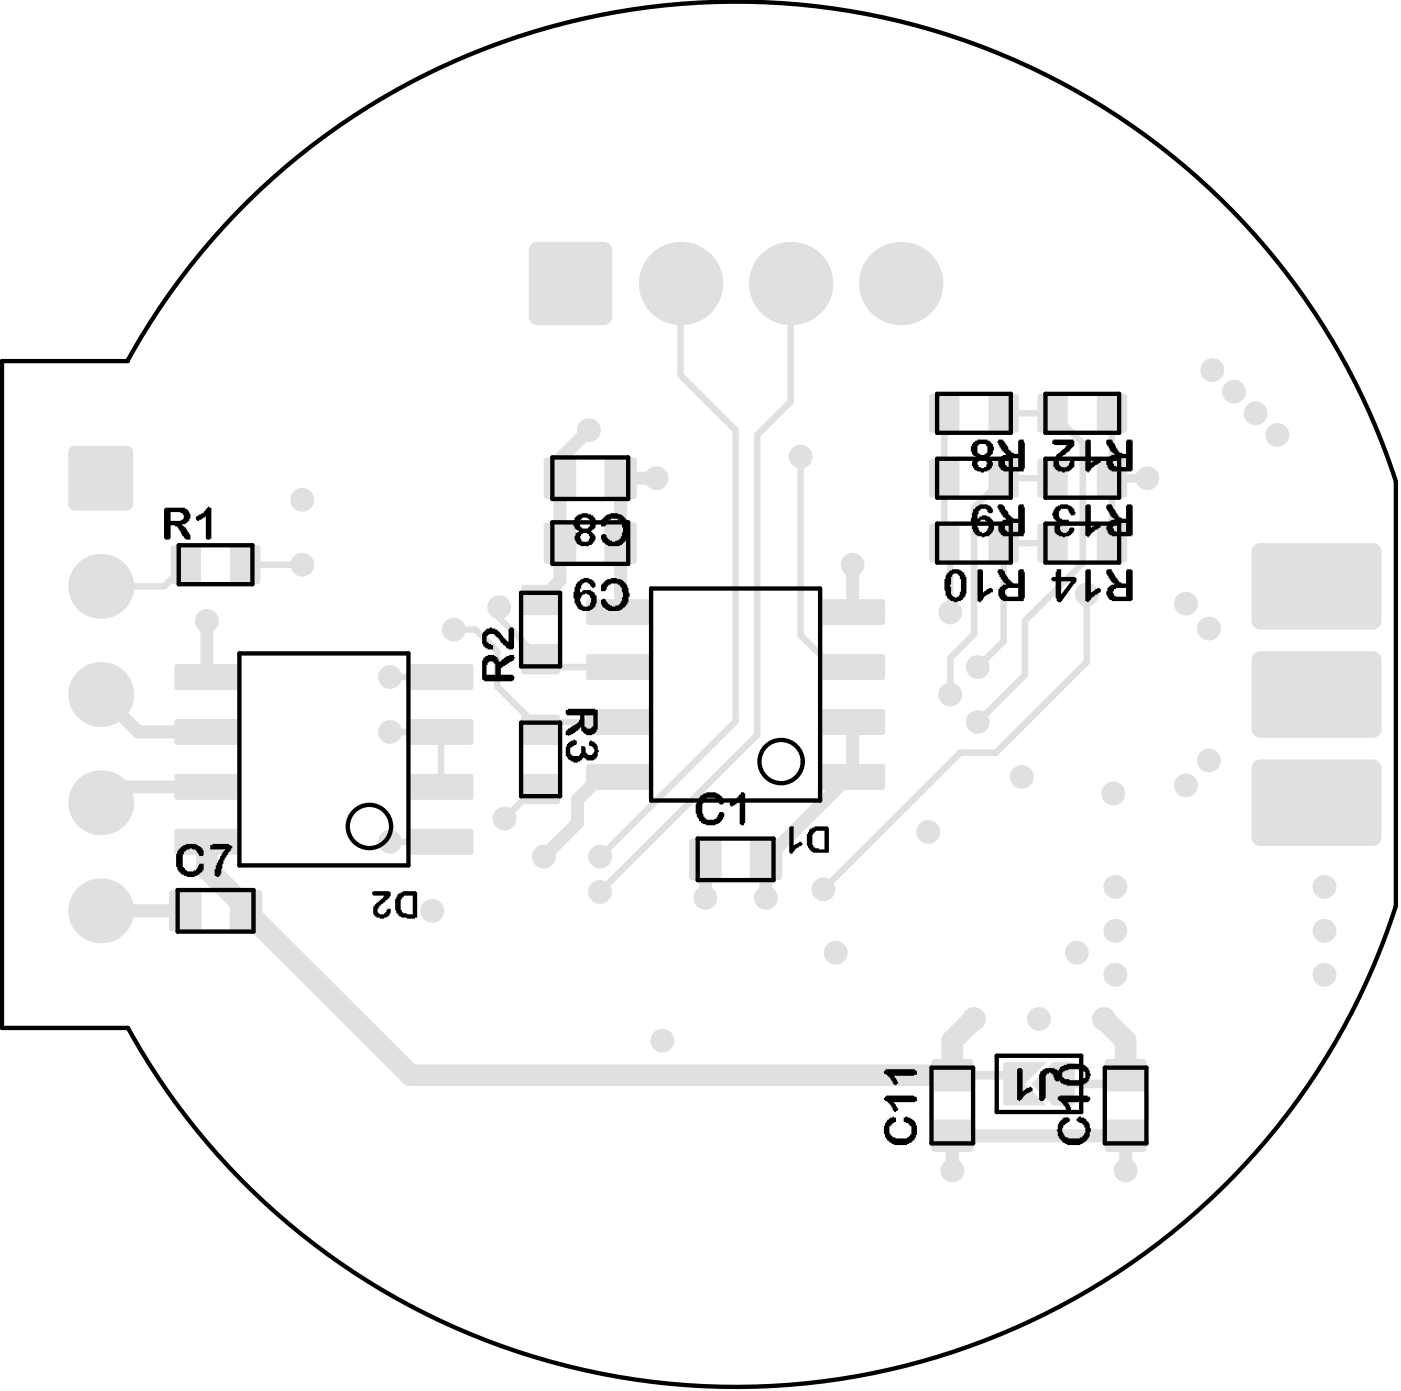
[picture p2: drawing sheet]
<svg xmlns="http://www.w3.org/2000/svg" width="108mm" height="107mm" viewBox="0 0 108 107" stroke-linecap="round" stroke-linejoin="round" font-family="sans-serif">
<path d="M9.8 27.7a53.3 53.3 0 0 1 51.7-27.3 53.3 53.3 0 0 1 45.7 36.6v32.6a53.3 53.3 0 0 1-45.6 36.7 53.3 53.3 0 0 1-51.8-27.3h-9.6v-51.3h9.6" fill="none" stroke="#000" stroke-width=".33"/>
<g fill="none" stroke="#e0e0e0" stroke-width=".5">
<path d="M52.3 21.8v7l4.2 4.3v22.3l-10.4 10.4M60.7 21.8v9.1l-2.5 2.5v23.1l-12.1 12M72.5 31.8v1.6M74.8 39v9.7l-1.8 1.9M80.8 31.8l2.4 2.3M14.3 43.4l-1.7 1.7h-4.9M18.8 43.4h4.4M42.1 55.5l-.6 .6M72.5 41.7l.5 .5M77.1 41.7v7.6l-2 2M78.7 47.7v4.2l-3.6 3.6M83.5 45.7v5.2l-7 6.9h-2.7l-10.6 10.5"/>
<path d="M41 60.6h.5"/>
</g>
<path d="M15.9 47.7v4.3M47.5 59.7h-1.4l-1.7 1.7v1.8l-2.6 2.6M65.5 43.4v3.6M65.5 59.7h-.3l-6.4 6.3M7.7 70h6.5M54.2 66v3M73.1 87.3v2.6M86.4 87.3v2.6" fill="none" stroke="#e0e0e0" stroke-width="1"/>
<path d="M85.4 36.7h2.7" fill="none" stroke="#e0e0e0" stroke-width=".67"/>
<path d="M15.9 64.7v2.1l3 2.9M74.8 78.3l-1.7 1.7v2.6M84.8 78.3l1.6 1.7v2.6" fill="none" stroke="#e0e0e0" stroke-width="1.7"/>
<circle cx="7.7" cy="70" r=".5" fill="#e0e0e0"/>
<path d="M73.1 82.6h4.5M86.4 82.6l-.6 .7h-4.9" fill="none" stroke="#e0e0e0" stroke-width=".67"/>
<path d="M18.9 70l12.6 12.6h41.6" fill="none" stroke="#e0e0e0" stroke-width="1.7"/>
<path d="M47.7 36.7h2.7M7.7 53.4l2.9 2.8h5.3M15.9 60.5h-6.9l-1.3 1.2" fill="none" stroke="#e0e0e0" stroke-width="1"/>
<path d="M34.9 48.4h1.6l1.7 1.6v2.8l3.3 3.3M38.3 46.7v.8l3.2 3.2" fill="none" stroke="#e0e0e0" stroke-width=".5"/>
<circle cx="50.4" cy="36.7" r=".5" fill="#e0e0e0"/>
<path d="M45.2 33.1l-2.2 2.2v9.3l-1.5 1.5M47.7 36.7v10.2l-.2 .1" fill="none" stroke="#e0e0e0" stroke-width="1"/>
<path d="M61.5 35.1v13.7l2.4 2.5h1.6M30 56.2h3.9v4.3M30 52h3.9M41.5 50.7l.6 .6h5.4M42.1 55.5h5.4M73 50.6v2.8M30 64.7h3.9M41 60.6l-2.3 2.3" fill="none" stroke="#e0e0e0" stroke-width=".5"/>
<circle cx="85.4" cy="36.7" r=".33" fill="#e0e0e0"/>
<path d="M65.5 55.5v4.2M58.8 66v3" fill="none" stroke="#e0e0e0" stroke-width="1"/>
<path d="M18.9 69.7v.3" fill="none" stroke="#e0e0e0" stroke-width="1.7"/>
<path d="M85.4 31.8v9.9" fill="none" stroke="#e0e0e0" stroke-width=".5"/>
<circle cx="72.5" cy="33.4" r=".25" fill="#e0e0e0"/>
<path d="M72.5 33.4v8.3M77.1 31.8h3.7M80.8 36.7h-3.7l-2.3 2.3M83.2 34.1v9.2l-4.5 4.4M73 42.2v4.9M77.1 41.7h3.7" fill="none" stroke="#e0e0e0" stroke-width=".5"/>
<path d="M73.1 87.3h13.3" fill="none" stroke="#e0e0e0" stroke-width="1"/>
<g fill="#e0e0e0">
<path d="M9.7 38.7h.5v.3l-.2 .2h-.3z"/>
<path d="M9.7 34.3h.3l.2 .2v.3h-.5z"/>
<path d="M5.3 34.5l.2-.2h.2v.5h-.5z"/>
<path d="M5.2 38.7h.5v.5a.5 .5 0 0 1-.5-.5z"/>
<path d="M46.4 18.6a.64 .64 0 0 1 .6 .6h-.6z"/>
<path d="M40.8 18.8l.5-.2v.6h-.7z"/>
<path d="M40.6 24.3h.7v.7a.64 .64 0 0 1-.7-.7z"/>
<path d="M46.4 24.3h.6a.64 .64 0 0 1-.6 .7z"/>
<path d="M40.1 49.6l.2-.1v.2h-.3z"/>
<path d="M40 51.6h.3v.2h-.2z"/>
<path d="M42.8 51.6h.2l-.1 .2h-.1z"/>
<path d="M42.8 49.5l.1 .1 .1 .1h-.2z"/>
<path d="M40.1 45l.2-.1v.3h-.3z"/>
<path d="M40 47h.3v.3l-.2-.1z"/>
<path d="M42.8 47h.2l-.1 .2-.1 .1z"/>
<path d="M42.8 44.9l.1 .1 .1 .2h-.2z"/>
<path d="M42.8 57h.2l-.1 .2h-.1z"/>
<path d="M42.8 54.9l.1 .1 .1 .1h-.2z"/>
<path d="M40.1 55l.2-.1v.2h-.3z"/>
<path d="M40 57h.3v.2h-.2z"/>
<path d="M42.8 61.6h.2l-.1 .1-.1 .1z"/>
<path d="M42.8 59.5h.1l.1 .2h-.2z"/>
<path d="M40.1 59.5h.2v.2h-.3z"/>
<path d="M40 61.6h.3v.2l-.2-.1z"/>
<path d="M71.6 86.1l.2-.1v.3h-.3z"/>
<path d="M71.5 88.3h.3v.2h-.2z"/>
<path d="M74.5 88.3h.2v.2h-.2z"/>
<path d="M74.5 86l.2 .1v.2h-.2z"/>
<path d="M71.6 81.5l.2-.1v.2h-.3z"/>
<path d="M71.5 83.6h.3v.3l-.2-.1z"/>
<path d="M74.5 83.6h.2v.2l-.2 .1z"/>
<path d="M74.5 81.4l.2 .1v.1h-.2z"/>
<path d="M84.9 86.1l.2-.1v.3h-.2z"/>
<path d="M84.9 88.3h.2v.2h-.2z"/>
<path d="M87.8 88.3h.2v.2h-.2z"/>
<path d="M87.8 86l.2 .1v.2h-.2z"/>
<path d="M84.9 81.5l.2-.1v.2h-.2z"/>
<path d="M84.9 83.6h.2v.3l-.2-.1z"/>
<path d="M87.8 83.6h.2v.2l-.2 .1z"/>
<path d="M87.8 81.4l.2 .1v.1h-.2z"/>
<path d="M75.9 38h.2v.2h-.1z"/>
<path d="M78 38h.2v.2h-.2z"/>
<path d="M78 35.3h.2v.2h-.2z"/>
<path d="M76 35.3h.1v.2h-.2z"/>
<path d="M71.4 38h.2v.2h-.2z"/>
<path d="M73.5 38h.2l-.1 .2h-.1z"/>
<path d="M73.5 35.3h.1l.1 .2h-.2z"/>
<path d="M71.4 35.3h.2v.2h-.2z"/>
<path d="M75.9 43h.2v.2h-.1z"/>
<path d="M78 43h.2v.2h-.2z"/>
<path d="M78 40.2l.2 .1v.2h-.2z"/>
<path d="M76 40.3l.1-.1v.3h-.2z"/>
<path d="M71.4 43h.2v.2h-.2z"/>
<path d="M73.5 43h.2l-.1 .2h-.1z"/>
<path d="M73.5 40.2l.1 .1 .1 .2h-.2z"/>
<path d="M71.4 40.3l.2-.1v.3h-.2z"/>
<path d="M84.2 33h.3v.3l-.2-.1z"/>
<path d="M86.3 33h.3l-.1 .2-.2 .1z"/>
<path d="M86.3 30.3h.2l.1 .2h-.3z"/>
<path d="M84.3 30.3h.2v.2h-.3z"/>
<path d="M79.7 33h.2v.3l-.2-.1z"/>
<path d="M81.8 33h.2l-.1 .2-.1 .1z"/>
<path d="M81.8 30.3h.1l.1 .2h-.2z"/>
<path d="M79.7 30.3h.2v.2h-.2z"/>
<path d="M84.2 38h.3v.2h-.2z"/>
<path d="M86.3 38h.3l-.1 .2h-.2z"/>
<path d="M86.3 35.3h.2l.1 .2h-.3z"/>
<path d="M84.3 35.3h.2v.2h-.3z"/>
<path d="M79.7 38h.2v.2h-.2z"/>
<path d="M81.8 38h.2l-.1 .2h-.1z"/>
<path d="M81.8 35.3h.1l.1 .2h-.2z"/>
<path d="M79.7 35.3h.2v.2h-.2z"/>
<path d="M84.2 43h.3v.2h-.2z"/>
<path d="M86.3 43h.3l-.1 .2h-.2z"/>
<path d="M86.3 40.2l.2 .1 .1 .2h-.3z"/>
<path d="M84.3 40.3l.2-.1v.3h-.3z"/>
<path d="M79.7 43h.2v.2h-.2z"/>
<path d="M81.8 43h.2l-.1 .2h-.1z"/>
<path d="M81.8 40.2l.1 .1 .1 .2h-.2z"/>
<path d="M79.7 40.3l.2-.1v.3h-.2z"/>
<path d="M75.9 33h.2v.3l-.1-.1z"/>
<path d="M78 33h.2v.2l-.2 .1z"/>
<path d="M78 30.3h.2v.2h-.2z"/>
<path d="M76 30.3h.1v.2h-.2z"/>
<path d="M71.4 33h.2v.3l-.2-.1z"/>
<path d="M73.5 33h.2l-.1 .2-.1 .1z"/>
<path d="M73.5 30.3h.1l.1 .2h-.2z"/>
<path d="M71.4 30.3h.2v.2h-.2z"/>
<path d="M55.2 64.4l.1 .1 .1 .2h-.2z"/>
<path d="M53 64.5l.2-.1v.3h-.3z"/>
<path d="M52.9 67.4h.3v.2h-.2z"/>
<path d="M55.2 67.4h.2l-.1 .2h-.1z"/>
<path d="M59.8 64.4l.2 .1 .1 .2h-.3z"/>
<path d="M57.7 64.5l.1-.1v.3h-.2z"/>
<path d="M57.6 67.4h.2v.2h-.1z"/>
<path d="M59.8 67.4h.3l-.1 .2h-.2z"/>
<path d="M67.8 60.5h.2l-.2 .2z"/>
<path d="M67.8 58.7l.2 .2h-.2z"/>
<path d="M63 58.8l.2-.1v.2h-.2z"/>
<path d="M63 60.5h.2v.2z"/>
<path d="M67.8 56.3h.2l-.2 .2z"/>
<path d="M67.8 54.5l.2 .2h-.2z"/>
<path d="M63 54.5h.2v.2h-.2z"/>
<path d="M63 56.3h.2v.2z"/>
<path d="M67.8 52.1h.2l-.2 .2z"/>
<path d="M67.8 50.3l.2 .2h-.2z"/>
<path d="M63 50.3h.2v.2h-.2z"/>
<path d="M63 52.1h.2v.2z"/>
<path d="M67.8 47.8h.2l-.2 .2z"/>
<path d="M67.8 46l.2 .2h-.2z"/>
<path d="M63 46.1l.2-.1v.2h-.2z"/>
<path d="M63 47.8h.2v.2z"/>
<path d="M49.8 60.5h.2l-.2 .2z"/>
<path d="M49.8 58.7l.2 .2h-.2z"/>
<path d="M45.1 58.8l.1-.1v.2h-.2z"/>
<path d="M45 60.5h.2v.2z"/>
<path d="M49.8 56.3h.2l-.2 .2z"/>
<path d="M49.8 54.5l.2 .2h-.2z"/>
<path d="M45.1 54.5h.1v.2h-.2z"/>
<path d="M45 56.3h.2v.2z"/>
<path d="M49.8 52.1h.2l-.2 .2z"/>
<path d="M49.8 50.3l.2 .2h-.2z"/>
<path d="M45.1 50.3h.1v.2h-.2z"/>
<path d="M45 52.1h.2v.2z"/>
<path d="M49.8 47.8h.2l-.2 .2z"/>
<path d="M49.8 46l.2 .2h-.2z"/>
<path d="M45.1 46.1l.1-.1v.2h-.2z"/>
<path d="M45 47.8h.2v.2z"/>
<path d="M15.2 68.4l.2 .1 .1 .1h-.3z"/>
<path d="M13.1 68.5l.1-.1v.2h-.2z"/>
<path d="M13 71.3h.2v.3l-.1-.1z"/>
<path d="M15.2 71.3h.3l-.1 .2-.2 .1z"/>
<path d="M36.2 65.5h.2l-.2 .2z"/>
<path d="M36.2 63.7l.2 .2h-.2z"/>
<path d="M31.4 63.8l.2-.1v.2h-.2z"/>
<path d="M31.4 65.5h.2v.2z"/>
<path d="M18.2 65.5h.2l-.2 .2z"/>
<path d="M18.2 63.7l.2 .2h-.2z"/>
<path d="M13.5 63.8l.1-.1v.2h-.2z"/>
<path d="M13.4 65.5h.2v.2z"/>
<path d="M36.2 57h.2l-.2 .2z"/>
<path d="M36.2 55.2l.2 .2h-.2z"/>
<path d="M31.4 55.3l.2-.1v.2h-.2z"/>
<path d="M31.4 57h.2v.2z"/>
<path d="M36.2 61.3h.2l-.2 .2z"/>
<path d="M36.2 59.5l.2 .2h-.2z"/>
<path d="M31.4 59.5h.2v.2h-.2z"/>
<path d="M31.4 61.3h.2v.2z"/>
<path d="M36.2 52.8h.2l-.2 .2z"/>
<path d="M36.2 51l.2 .2h-.2z"/>
<path d="M31.4 51.1l.2-.1v.2h-.2z"/>
<path d="M31.4 52.8h.2v.2z"/>
<path d="M18.2 61.3h.2l-.2 .2z"/>
<path d="M18.2 59.5l.2 .2h-.2z"/>
<path d="M13.5 59.5h.1v.2h-.2z"/>
<path d="M13.4 61.3h.2v.2z"/>
<path d="M18.2 57h.2l-.2 .2z"/>
<path d="M18.2 55.2l.2 .2h-.2z"/>
<path d="M13.5 55.3l.1-.1v.2h-.2z"/>
<path d="M13.4 57h.2v.2z"/>
<path d="M18.2 52.8h.2l-.2 .2z"/>
<path d="M18.2 51l.2 .2h-.2z"/>
<path d="M13.5 51.1l.1-.1v.2h-.2z"/>
<path d="M13.4 52.8h.2v.2z"/>
<path d="M19.9 68.4l.2 .1v.1h-.2z"/>
<path d="M17.7 68.5l.2-.1v.2h-.3z"/>
<path d="M17.6 71.3h.3v.3l-.2-.1z"/>
<path d="M19.9 71.3h.2v.2l-.2 .1z"/>
<path d="M77.1 81.7l3.3-.1-1.7 1.7 1.7 1.7-3.3-.1z"/>
<path d="M79.2 83.3l1.7-1.7 1.6 .1v3.2l-1.6 .1z"/>
<path d="M15.2 41.9l.2 .1v.1h-.2z"/>
<path d="M13.2 42l.1-.1v.2h-.2z"/>
<path d="M13.1 44.7h.2v.2l-.1-.1z"/>
<path d="M15.2 44.7h.2v.1l-.2 .1z"/>
<path d="M19.8 41.9l.1 .1 .1 .1h-.2z"/>
<path d="M17.7 42l.2-.1v.2h-.2z"/>
<path d="M17.7 44.7h.2v.2l-.2-.1z"/>
<path d="M19.8 44.7h.2l-.1 .1-.1 .1z"/>
<path d="M41.8 43.1h.2v.2h-.2z"/>
<path d="M44 43.1h.3l-.1 .2h-.2z"/>
<path d="M44 40.1l.2 .1 .1 .2h-.3z"/>
<path d="M41.8 40.2l.2-.1v.3h-.2z"/>
<path d="M46.4 43.1h.3v.2h-.2z"/>
<path d="M48.7 43.1h.2l-.1 .2h-.1z"/>
<path d="M48.7 40.1l.1 .1 .1 .2h-.2z"/>
<path d="M46.5 40.2l.2-.1v.3h-.3z"/>
<path d="M46.4 38.1h.3v.2h-.2z"/>
<path d="M48.7 38.1h.2l-.1 .2h-.1z"/>
<path d="M48.7 35.2h.1l.1 .2h-.2z"/>
<path d="M46.5 35.2h.2v.2h-.3z"/>
<path d="M41.8 38.1h.2v.2h-.2z"/>
<path d="M44 38.1h.3l-.1 .2h-.2z"/>
<path d="M44 35.2h.2l.1 .2h-.3z"/>
<path d="M41.8 35.2h.2v.2h-.2z"/>
<path d="M96.3 41.9l.5-.2v.7h-.7z"/>
<path d="M96.1 47.7h.7v.7a.67 .67 0 0 1-.7-.7z"/>
<path d="M105.4 47.7h.7a.67 .67 0 0 1-.7 .7z"/>
<path d="M105.4 41.7a.66 .66 0 0 1 .7 .7h-.7z"/>
<path d="M96.3 50.2l.5-.2v.7h-.7z"/>
<path d="M96.1 56h.7v.7a.66 .66 0 0 1-.7-.7z"/>
<path d="M105.4 56h.7a.66 .66 0 0 1-.7 .7z"/>
<path d="M105.4 50a.67 .67 0 0 1 .7 .7h-.7z"/>
<path d="M96.3 58.6l.5-.2v.6h-.7z"/>
<path d="M96.1 64.3h.7v.7a.66 .66 0 0 1-.7-.7z"/>
<path d="M105.4 64.3h.7a.67 .67 0 0 1-.7 .7z"/>
<path d="M105.4 58.4a.66 .66 0 0 1 .7 .6h-.7z"/>
<circle cx="41.8" cy="65.8" r=".92"/>
<circle cx="46.1" cy="68.5" r=".92"/>
<circle cx="46.1" cy="65.8" r=".92"/>
<circle cx="50.9" cy="80" r=".92"/>
<circle cx="73.1" cy="89.9" r=".92"/>
<circle cx="86.4" cy="89.9" r=".92"/>
<circle cx="82.7" cy="73.2" r=".92"/>
<circle cx="85.7" cy="68.1" r=".92"/>
<circle cx="64.2" cy="73.2" r=".92"/>
<circle cx="74.8" cy="78.3" r=".92"/>
<circle cx="79.8" cy="78.3" r=".92"/>
<circle cx="84.8" cy="78.3" r=".92"/>
<circle cx="15.9" cy="47.7" r=".92"/>
<circle cx="93.1" cy="28.4" r=".92"/>
<circle cx="94.8" cy="30.1" r=".92"/>
<circle cx="96.4" cy="31.8" r=".92"/>
<circle cx="98.1" cy="33.4" r=".92"/>
<circle cx="63.2" cy="68.3" r=".92"/>
<circle cx="65.5" cy="43.4" r=".92"/>
<circle cx="38.7" cy="62.9" r=".92"/>
<circle cx="23.2" cy="43.4" r=".92"/>
<circle cx="23.2" cy="38.4" r=".92"/>
<circle cx="34.9" cy="48.4" r=".92"/>
<circle cx="38.3" cy="46.7" r=".92"/>
<circle cx="50.4" cy="36.7" r=".92"/>
<circle cx="45.2" cy="33.1" r=".92"/>
<circle cx="61.5" cy="35.1" r=".92"/>
<circle cx="30" cy="56.2" r=".92"/>
<circle cx="30" cy="52" r=".92"/>
<circle cx="30" cy="64.7" r=".92"/>
<circle cx="88.1" cy="36.7" r=".92"/>
<circle cx="73" cy="47.1" r=".92"/>
<circle cx="83.5" cy="45.7" r=".92"/>
<circle cx="101.1" cy="43.1" r="1.16"/>
<circle cx="97.4" cy="43.1" r="1.16"/>
<circle cx="97.4" cy="45.1" r="1.16"/>
<circle cx="97.4" cy="47.1" r="1.16"/>
<circle cx="101.1" cy="47.1" r="1.16"/>
<circle cx="101.1" cy="45.1" r="1.16"/>
<circle cx="104.8" cy="47.1" r="1.16"/>
<circle cx="104.8" cy="45.1" r="1.16"/>
<circle cx="104.8" cy="43.1" r="1.16"/>
<circle cx="101.1" cy="51.4" r="1.16"/>
<circle cx="97.4" cy="51.4" r="1.16"/>
<circle cx="97.4" cy="53.4" r="1.16"/>
<circle cx="97.4" cy="55.4" r="1.16"/>
<circle cx="101.1" cy="55.4" r="1.16"/>
<circle cx="101.1" cy="53.4" r="1.16"/>
<circle cx="104.8" cy="55.4" r="1.16"/>
<circle cx="104.8" cy="53.4" r="1.16"/>
<circle cx="104.8" cy="51.4" r="1.16"/>
<circle cx="101.1" cy="59.7" r="1.16"/>
<circle cx="97.4" cy="59.7" r="1.16"/>
<circle cx="97.4" cy="61.7" r="1.16"/>
<circle cx="97.4" cy="63.7" r="1.16"/>
<circle cx="101.1" cy="63.7" r="1.16"/>
<circle cx="101.1" cy="61.7" r="1.16"/>
<circle cx="104.8" cy="63.7" r="1.16"/>
<circle cx="104.8" cy="61.7" r="1.16"/>
<circle cx="104.8" cy="59.7" r="1.16"/>
<circle cx="33.2" cy="70" r=".92"/>
<circle cx="85.7" cy="74.9" r=".92"/>
<circle cx="85.7" cy="71.5" r=".92"/>
<circle cx="101.7" cy="74.9" r=".92"/>
<circle cx="101.7" cy="71.5" r=".92"/>
<circle cx="101.7" cy="68.1" r=".92"/>
<circle cx="73" cy="53.4" r=".92"/>
<circle cx="75.1" cy="51.3" r=".92"/>
<circle cx="75.1" cy="55.5" r=".92"/>
<circle cx="54.2" cy="69" r=".92"/>
<circle cx="58.8" cy="69" r=".92"/>
<circle cx="71.3" cy="63.9" r=".92"/>
<circle cx="78.5" cy="59.7" r=".92"/>
<circle cx="91.1" cy="46.4" r=".92"/>
<circle cx="91.1" cy="60.4" r=".92"/>
<circle cx="85.5" cy="61" r=".92"/>
<circle cx="92.8" cy="58.4" r=".92"/>
<circle cx="92.8" cy="48.3" r=".92"/>
<circle cx="7.7" cy="70" r="2.5"/>
<circle cx="7.7" cy="61.7" r="2.5"/>
<circle cx="7.7" cy="45.1" r="2.5"/>
<circle cx="7.7" cy="53.4" r="2.5"/>
<circle cx="69.2" cy="21.8" r="3.2"/>
<circle cx="60.7" cy="21.8" r="3.2"/>
<circle cx="52.3" cy="21.8" r="3.2"/>
</g>
<g fill="#e0e0e0">
<path d="M5.2 34.8l.5-.5h4l.5 .5v3.9l-.5 .5h-4l-.5-.5z" fill-rule="evenodd"/>
<path d="M40.6 19.2l.7-.6h5.1l.6 .6v5.1l-.6 .7h-5.1l-.7-.7z" fill-rule="evenodd"/>
<path d="M40 49.7l.3-.2h2.5l.2 .2v1.9l-.2 .2h-2.5l-.3-.2z" fill-rule="evenodd"/>
<path d="M40 45.2l.3-.3h2.5l.2 .3v1.8l-.2 .3h-2.5l-.3-.3z" fill-rule="evenodd"/>
<path d="M40 55.1l.3-.2h2.5l.2 .2v1.9l-.2 .2h-2.5l-.3-.2z" fill-rule="evenodd"/>
<path d="M40 59.7l.3-.2h2.5l.2 .2v1.9l-.2 .2h-2.5l-.3-.2z" fill-rule="evenodd"/>
<path d="M71.8 86h2.7l.2 .3v2l-.2 .2h-2.7l-.3-.2v-2z" fill-rule="evenodd"/>
<path d="M71.5 81.6l.3-.2h2.7l.2 .2v2l-.2 .3h-2.7l-.3-.3z" fill-rule="evenodd"/>
<path d="M85.1 86h2.7l.2 .3v2l-.2 .2h-2.7l-.2-.2v-2z" fill-rule="evenodd"/>
<path d="M84.9 81.6l.2-.2h2.7l.2 .2v2l-.2 .3h-2.7l-.2-.3z" fill-rule="evenodd"/>
<path d="M75.9 35.5l.2-.2h1.9l.2 .2v2.5l-.2 .2h-1.9l-.2-.2z" fill-rule="evenodd"/>
<path d="M71.4 35.5l.2-.2h1.9l.2 .2v2.5l-.2 .2h-1.9l-.2-.2z" fill-rule="evenodd"/>
<path d="M76.1 40.2h1.9l.2 .3v2.5l-.2 .2h-1.9l-.2-.2v-2.5z" fill-rule="evenodd"/>
<path d="M71.4 40.5l.2-.3h1.9l.2 .3v2.5l-.2 .2h-1.9l-.2-.2z" fill-rule="evenodd"/>
<path d="M84.2 30.5l.3-.2h1.8l.3 .2v2.5l-.3 .3h-1.8l-.3-.3z" fill-rule="evenodd"/>
<path d="M79.9 30.3h1.9l.2 .2v2.5l-.2 .3h-1.9l-.2-.3v-2.5z" fill-rule="evenodd"/>
<path d="M84.2 35.5l.3-.2h1.8l.3 .2v2.5l-.3 .2h-1.8l-.3-.2z" fill-rule="evenodd"/>
<path d="M79.7 35.5l.2-.2h1.9l.2 .2v2.5l-.2 .2h-1.9l-.2-.2z" fill-rule="evenodd"/>
<path d="M84.2 40.5l.3-.3h1.8l.3 .3v2.5l-.3 .2h-1.8l-.3-.2z" fill-rule="evenodd"/>
<path d="M79.9 40.2h1.9l.2 .3v2.5l-.2 .2h-1.9l-.2-.2v-2.5z" fill-rule="evenodd"/>
<path d="M76.1 30.3h1.9l.2 .2v2.5l-.2 .3h-1.9l-.2-.3v-2.5z" fill-rule="evenodd"/>
<path d="M71.4 30.5l.2-.2h1.9l.2 .2v2.5l-.2 .3h-1.9l-.2-.3z" fill-rule="evenodd"/>
<path d="M52.9 64.7l.3-.3h2l.2 .3v2.7l-.2 .2h-2l-.3-.2z" fill-rule="evenodd"/>
<path d="M57.6 64.7l.2-.3h2l.3 .3v2.7l-.3 .2h-2l-.2-.2z" fill-rule="evenodd"/>
<path d="M63.2 58.7h4.6l.2 .2v1.6l-.2 .2h-4.6l-.2-.2v-1.6z" fill-rule="evenodd"/>
<path d="M63.2 54.5h4.6l.2 .2v1.6l-.2 .2h-4.6l-.2-.2v-1.6z" fill-rule="evenodd"/>
<path d="M63 50.5l.2-.2h4.6l.2 .2v1.6l-.2 .2h-4.6l-.2-.2z" fill-rule="evenodd"/>
<path d="M63 46.2l.2-.2h4.6l.2 .2v1.6l-.2 .2h-4.6l-.2-.2z" fill-rule="evenodd"/>
<path d="M45.2 58.7h4.6l.2 .2v1.6l-.2 .2h-4.6l-.2-.2v-1.6z" fill-rule="evenodd"/>
<path d="M45.2 54.5h4.6l.2 .2v1.6l-.2 .2h-4.6l-.2-.2v-1.6z" fill-rule="evenodd"/>
<path d="M45 50.5l.2-.2h4.6l.2 .2v1.6l-.2 .2h-4.6l-.2-.2z" fill-rule="evenodd"/>
<path d="M45 46.2l.2-.2h4.6l.2 .2v1.6l-.2 .2h-4.6l-.2-.2z" fill-rule="evenodd"/>
<path d="M13 68.6l.2-.2h2l.3 .2v2.7l-.3 .3h-2l-.2-.3z" fill-rule="evenodd"/>
<path d="M31.4 63.9l.2-.2h4.6l.2 .2v1.6l-.2 .2h-4.6l-.2-.2z" fill-rule="evenodd"/>
<path d="M13.4 63.9l.2-.2h4.6l.2 .2v1.6l-.2 .2h-4.6l-.2-.2z" fill-rule="evenodd"/>
<path d="M31.4 55.4l.2-.2h4.6l.2 .2v1.6l-.2 .2h-4.6l-.2-.2z" fill-rule="evenodd"/>
<path d="M31.4 59.7l.2-.2h4.6l.2 .2v1.6l-.2 .2h-4.6l-.2-.2z" fill-rule="evenodd"/>
<path d="M31.4 51.2l.2-.2h4.6l.2 .2v1.6l-.2 .2h-4.6l-.2-.2z" fill-rule="evenodd"/>
<path d="M13.4 59.7l.2-.2h4.6l.2 .2v1.6l-.2 .2h-4.6l-.2-.2z" fill-rule="evenodd"/>
<path d="M13.4 55.4l.2-.2h4.6l.2 .2v1.6l-.2 .2h-4.6l-.2-.2z" fill-rule="evenodd"/>
<path d="M13.4 51.2l.2-.2h4.6l.2 .2v1.6l-.2 .2h-4.6l-.2-.2z" fill-rule="evenodd"/>
<path d="M17.6 68.6l.3-.2h2l.2 .2v2.7l-.2 .3h-2l-.3-.3z" fill-rule="evenodd"/>
<path d="M13.1 42.1l.2-.2h1.9l.2 .2v2.6l-.2 .2h-1.9l-.2-.2z" fill-rule="evenodd"/>
<path d="M17.7 42.1l.2-.2h1.9l.2 .2v2.6l-.2 .2h-1.9l-.2-.2z" fill-rule="evenodd"/>
<path d="M41.8 40.4l.2-.3h2l.3 .3v2.7l-.3 .2h-2l-.2-.2z" fill-rule="evenodd"/>
<path d="M46.4 40.4l.3-.3h2l.2 .3v2.7l-.2 .2h-2l-.3-.2z" fill-rule="evenodd"/>
<path d="M46.4 35.4l.3-.2h2l.2 .2v2.7l-.2 .2h-2l-.3-.2z" fill-rule="evenodd"/>
<path d="M41.8 35.4l.2-.2h2l.3 .2v2.7l-.3 .2h-2l-.2-.2z" fill-rule="evenodd"/>
<path d="M96.1 42.4l.7-.7h8.6l.7 .7v5.3l-.7 .7h-8.6l-.7-.7z" fill-rule="evenodd"/>
<path d="M96.1 50.7l.7-.7h8.6l.7 .7v5.3l-.7 .7h-8.6l-.7-.7z" fill-rule="evenodd"/>
<path d="M96.1 59l.7-.6h8.6l.7 .6v5.3l-.7 .7h-8.6l-.7-.7z" fill-rule="evenodd"/>
</g>
<g fill="none" stroke="#000" stroke-width=".33">
<path d="M42.4 35.2h5.8v3.1h-5.8zM72 35.3h5.6v2.9h-5.6zM72 30.3h5.6v3h-5.6zM80.3 35.3h5.6v2.9h-5.6zM80.3 30.3h5.6v3h-5.6zM13.7 41.9h5.7v3h-5.7zM18.4 50.2h13v16.3h-13zM40 45.6h3v5.6h-3zM40 55.5h3v5.7h-3zM42.4 40.1h5.8v3.2h-5.8zM50 45.2h13v16.3h-13zM72 40.2h5.6v3h-5.6z"/>
<path d="M80.3 40.2h5.6v3h-5.6zM13.6 68.4h5.9v3.2h-5.9zM53.6 64.4h5.8v3.2h-5.8zM71.5 82h3.2v5.9h-3.2zM76.5 81.1h6.5v4.4h-6.5zM84.9 82h3.1v5.9h-3.1z"/>
<circle cx="60" cy="58.5" r="1.66"/>
<circle cx="28.4" cy="63.5" r="1.66"/>
</g>
<g fill="#000">
<path d="M15 39.7l.3-.1v-.1h.2v-.1h.1l.4-.5 .2 .1v2.3a.22 .22 0 0 1-.2 .2 .22 .22 0 0 1-.2-.3v-1.5l-.3 .2h-.2v.1l-.3-.1zM80.8 33.9l.1-.1h1.4a.38 .38 0 0 1 .2 .5l-.8 .7a.64 .64 0 0 0-.3 .8l.3 .2v-.1h.2l.2-.2 .1-.2a.21 .21 0 0 1 .3-.1 .21 .21 0 0 1 0 .3v.2h-.1a.86 .86 0 0 1-1 .3h-.1a.75 .75 0 0 1-.1-1.2v-.1l.2-.1 .6-.6h-1l-.2-.1zM83.4 33.9a.24 .24 0 0 1 .2-.1 .24 .24 0 0 1 .2 .2v1.6l.6-.4a.22 .22 0 0 1 .1 .3 .22 .22 0 0 1-.2 .1l-.7 .7-.2-.2zM37.1 48.6l.4-.3a.79 .79 0 0 1 .9 .3h.1l.1 .4 .5 .4v-.9a.22 .22 0 0 1 .2-.3 .22 .22 0 0 1 .2 .3v1.2a.3 .3 0 0 1-.5 .1l-.9-.8a.4 .4 0 0 0-.7-.2 .4 .4 0 0 0 .3 .7l.1 .1a.21 .21 0 0 1 0 .3 .21 .21 0 0 1-.3 0v-.1a.3 .3 0 0 1-.4-.3h-.1v-.8zM43.5 57.2l.5-.3a.21 .21 0 0 1 .3 0 .22 .22 0 0 1-.2 .4h-.1a.34 .34 0 0 0-.2 .5l.1 .1a.44 .44 0 0 0 .6 .2v-.1a.63 .63 0 0 0 .1-.7h.2a.38 .38 0 0 1 .2 .5h.1a.32 .32 0 0 0 .4 .2 .32 .32 0 0 0 .2-.4l-.2-.3a.22 .22 0 0 1-.3-.1 .22 .22 0 0 1 .1-.2 .22 .22 0 0 1 .3 0l.3 .3v.3l.1 .1-.1 .2a.58 .58 0 0 1-.4 .5 .58 .58 0 0 1-.6-.1l-.1-.1a.44 .44 0 0 1-.4 .3l-.1 .1a.88 .88 0 0 1-.8-.7zM46.2 39.9a1.09 1.09 0 0 1 1.2-.5 1.09 1.09 0 0 1 .9 1 1.35 1.35 0 0 1-.3 1.2l-.1 .1a1.28 1.28 0 0 1-1.3 .2l-.4-.3v-.1a.24 .24 0 0 1 0-.3 .24 .24 0 0 1 .2-.2l.2 .1a.42 .42 0 0 0 .4 .4v.1h.3v-.1a.32 .32 0 0 0 .4-.3h.1v-.2v-.1v-.4v-.1a.63 .63 0 0 0-.9-.5 .32 .32 0 0 0-.3 .5h-.1a.21 .21 0 0 1-.3 0 .21 .21 0 0 1 0-.3zM46.2 44.9a1.1 1.1 0 0 1 2 .2l.2 .5-.1 .4a1.01 1.01 0 0 1-1 1h-.1a.97 .97 0 0 1-1-.6v-.2a.22 .22 0 0 1 .2-.2 .22 .22 0 0 1 .2 .3l.2 .2h.2v.1h.3v-.1a.3 .3 0 0 0 .4-.3h.1v-.3v-.4v-.1a.63 .63 0 0 0-.9-.6v.1a.32 .32 0 0 0-.3 .4h-.1a.21 .21 0 0 1-.3 .1 .21 .21 0 0 1 0-.3zM75.1 43.8l.1-.1h.2l.1 .1v1.7h.1a.66 .66 0 0 1 .6-.3l.1 .1v.2h-.2v.1l-.4 .2-.2 .3h-.1a.18 .18 0 0 1-.2 .2 .18 .18 0 0 1-.1-.3zM81.1 38.9h.1a1.07 1.07 0 0 1 1.2 .1v.1a.33 .33 0 0 1 .1 .5h-.2l-.2-.2a.34 .34 0 0 0-.5-.3 .46 .46 0 0 0-.3 .6 .46 .46 0 0 0 .6 .2h.2v.2a.38 .38 0 0 1-.5 .2v.1a.32 .32 0 0 0-.2 .4 .32 .32 0 0 0 .4 .2l.3-.3a.2 .2 0 0 1 .3-.2 .2 .2 0 0 1 0 .4l-.2 .2a.93 .93 0 0 1-1.2-.2 .51 .51 0 0 1 .2-.7l-.2-.3a.42 .42 0 0 1 0-.7zM83.4 38.8a.24 .24 0 0 1 .2 0 .24 .24 0 0 1 .2 .2v1.5l.6-.3a.22 .22 0 0 1 .1 .2 .22 .22 0 0 1-.2 .2l-.7 .7-.2-.2zM83.4 43.8a.24 .24 0 0 1 .2 0 .24 .24 0 0 1 .2 .2v1.5l.6-.3a.22 .22 0 0 1 .1 .2 .22 .22 0 0 1-.2 .2l-.7 .7-.2-.1zM13.7 65.3h.1a1.13 1.13 0 0 1 1.1-.4l.5 .1 .1 .2a.34 .34 0 0 1 0 .6h-.2a.69 .69 0 0 0-1.2-.4l-.1 .8a.38 .38 0 0 0 .2 .5v.1a.63 .63 0 0 0 .7 .2l.3-.4a.24 .24 0 0 1 .2-.2 .24 .24 0 0 1 .2 .1 .45 .45 0 0 1-.2 .5l-.2 .2a1.1 1.1 0 0 1-1.1 0 1.1 1.1 0 0 1-.6-1v-.6h.1z"/>
<path d="M16.1 64.9h.2h1.3l.2 .1v.2l-.1 .2a1.53 1.53 0 0 0-.5 1h-.1l-.1 .6a.32 .32 0 0 1-.3 .4l-.2-.1v-.2a1.81 1.81 0 0 1 .3-1.1l.1-.2h.1l.1-.3 .2-.2h-1.2zM28.6 68.6l.1-.1h1.1a.27 .27 0 0 1 .2 .2 .27 .27 0 0 1-.2 .3l-.7 .8a.31 .31 0 0 0-.1 .4 .31 .31 0 0 0 .4 .1l.3-.2 .1-.3a.19 .19 0 0 1 .2 .1 .19 .19 0 0 1-.1 .3 .32 .32 0 0 1-.4 .3v.1h-.3l-.1-.1a.46 .46 0 0 1-.4-.6v-.1a.87 .87 0 0 1 .5-.6l.3-.4h-.8zM53.8 61.1h.1a1.05 1.05 0 0 1 1.7 .5 .22 .22 0 0 1-.2 .2 .22 .22 0 0 1-.2-.2h-.1a.64 .64 0 0 0-.8-.3l-.1 .1a1.25 1.25 0 0 0 0 1.5 .65 .65 0 0 0 1-.4l.3-.1a.3 .3 0 0 1 0 .5v.1a1.13 1.13 0 0 1-1.1 .4l-.5-.2-.2-.2a1.48 1.48 0 0 1 .1-1.8zM56 61.6h.3v-.1h.2l.4-.4v-.2h.2l.1 .1v2.2h-.1v.2h-.2l-.1-.1v-1.7l-.6 .4-.2-.1zM60.6 63.6l.1-.1h.3v1.4l.5-.2a.18 .18 0 0 1 .1 .2 .18 .18 0 0 1-.2 .1v.1l-.4 .2-.1 .3-.3-.1zM68.1 86l.3-.1h.2v-.1l.1 .1a.24 .24 0 0 1 .1 .3 .24 .24 0 0 1-.2 .1l-.1 .2a.43 .43 0 0 0-.2 .6l.1 .1a1.45 1.45 0 0 0 1.3 .3l.1-.2a.87 .87 0 0 0 .2-.7l-.3-.3-.2-.1a.21 .21 0 0 1-.1-.3 .21 .21 0 0 1 .3 0h.1a.97 .97 0 0 1 .6 1 1.09 1.09 0 0 1-.5 .9l-.2 .1v.1h-.2a1.27 1.27 0 0 1-1.6-1.4zM67.9 84.4l.2-.2h2.1l.1 .1a.22 .22 0 0 1 .1 .2 .22 .22 0 0 1-.2 .2h-1.6l.2 .2v.1h.1a.22 .22 0 0 1 0 .4 .22 .22 0 0 1-.3-.1 .95 .95 0 0 0-.7-.8zM67.9 82.3l.2-.1h2a.32 .32 0 0 1 .3 .4l-.2 .1h-1.6l.3 .4a.18 .18 0 0 1 0 .2 .18 .18 0 0 1-.3 0l-.2-.5-.3-.2-.2-.1zM78.1 82.2a.24 .24 0 0 1 .3-.1 .24 .24 0 0 1 .1 .2v1.6l.6-.4a.22 .22 0 0 1 .2 .3 .22 .22 0 0 1-.3 .1l-.4 .3-.2 .4-.3-.1zM79.9 82.3a1.2 1.2 0 0 1 1.3-.1l.2 .4a.34 .34 0 0 1-.2 .5l-.2-.1-.1-.4-.2-.1a.3 .3 0 0 0-.3 0 .3 .3 0 0 0-.1 .3v1.6h-.1a.23 .23 0 0 1-.3 .2 .23 .23 0 0 1-.1-.3v-1.7zM81.3 86.2l.4-.3h.2v-.1l.3 .2v.1l-.3 .2a.68 .68 0 0 0-.3 .7l.1 .3h.1a.63 .63 0 0 0 .7 .2h.4v-.1a.3 .3 0 0 0 .4-.3h.1v-.5h-.1a.3 .3 0 0 0-.4-.3l-.1-.1a.17 .17 0 0 1-.1-.2 .17 .17 0 0 1 .1-.1v-.1l.3 .1a.44 .44 0 0 1 .4 .3l.2 .2v.2a1.24 1.24 0 0 1-.3 1.1 1.57 1.57 0 0 1-1.7 .1l-.2-.1a1.35 1.35 0 0 1-.3-1.2zM81.2 84.3l.2-.1h2.1v.1h.2a.26 .26 0 0 1 0 .3 .26 .26 0 0 1-.3 .1h-1.5l.2 .2a.34 .34 0 0 1 0 .6l-.2-.1-.1-.4-.6-.5z"/>
<path d="M13.1 39.4v.6h.6a.34 .34 0 0 0 .4-.4l-.2-.2zM12.6 39.1l.1-.1h1.4a.64 .64 0 0 1 .5 .7 .64 .64 0 0 1-.6 .6l-.1 .1 .4 .1 .1 .3a.6 .6 0 0 1 .2 .7h-.3l-.3-.3-.3-.7-.3-.1h-.3v.9a.26 .26 0 0 1-.3 .2 .26 .26 0 0 1-.2-.3z"/>
<path d="M75.2 35.4l-.1 .3h.1v.2l.2 .1a.42 .42 0 0 0 .4-.4l-.1-.1a.38 .38 0 0 0-.5-.2zM75.1 34.3v.1a.45 .45 0 0 0 .2 .6h.1a.34 .34 0 0 0 .4-.5 .35 .35 0 0 0-.5-.4zM74.6 34.1l.2-.2a1.38 1.38 0 0 1 1.2 0l.3 .3a.7 .7 0 0 1-.4 .9l.2 .2a.41 .41 0 0 1 0 .7l-.1 .1-.4 .1v.1h-.3l-.1-.1a.43 .43 0 0 1-.5-.4h-.1v-.3l.4-.4-.4-.4z"/>
<path d="M77.2 35.4v.2a.32 .32 0 0 0 .4 .3h.6v-.7h-.8zM76.7 33.8h.3l.4 .6v.1l.3 .3h.2v.1h.3v-1a.24 .24 0 0 1 .2-.1 .24 .24 0 0 1 .2 .1l.1 .1v2l-.1 .2h-1.1a.68 .68 0 0 1-.8-.8l.3-.4h.3l-.4-.4-.1-.2v-.2h-.1v-.2h-.1z"/>
<path d="M85.6 35.3l-.1 .2 .1 .3h.1v.1h.8v-.7h-.8zM85 33.9a.28 .28 0 0 1 .3-.1 .28 .28 0 0 1 .2 .2h.1l.1 .5 .2 .1a.58 .58 0 0 0 .6 .3v-1a.26 .26 0 0 1 .3-.1 .26 .26 0 0 1 .2 .2v2.1l-.1 .1h-1.3a.67 .67 0 0 1-.6-.9l.2-.3 .4-.1-.3-.2-.2-.4-.1-.2z"/>
<path d="M37.5 50.9v.2h-.1v.7h.6v-.6a.32 .32 0 0 0-.4-.4zM37.1 50.6l.1-.1a.72 .72 0 0 1 1 .1l.2 .3 .5-.5 .4-.1v-.1v.1h.2v.2h.1l-.1 .3-.7 .3v.1a.32 .32 0 0 0-.3 .4v.2h.9l.1 .1a.3 .3 0 0 1-.3 .5h-2l-.2-.2v-1.4h.1z"/>
<path d="M44.6 41v.2v.3a.38 .38 0 0 0 .5 .1l.1-.2h.1a.42 .42 0 0 0-.4-.4zM44.6 39.9v.2a.41 .41 0 0 0 .4 .5 .41 .41 0 0 0 .3-.6l-.2-.1a.3 .3 0 0 0-.5 0zM44.1 39.8l.2-.2a1.1 1.1 0 0 1 1.2 0l.2 .3 .1 .2a.66 .66 0 0 1-.3 .6l-.1 .2 .2 .1a.34 .34 0 0 1 0 .6 .81 .81 0 0 1-1.2 .2l-.1-.1a.48 .48 0 0 1-.2-.5 .48 .48 0 0 1 .4-.3l-.5-.5z"/>
<path d="M44.7 45.7l-.1 .2a.4 .4 0 0 0 .1 .5 .34 .34 0 0 0 .6 0l.1-.1-.1-.5-.2-.1v-.1zM44.3 44.8l.2-.1a.72 .72 0 0 1 1.1 0 .26 .26 0 0 1 .1 .3 .26 .26 0 0 1-.2 .2l-.1-.1a.45 .45 0 0 0-.5-.3l-.3 .2v.6a.71 .71 0 0 1 .7-.3 .71 .71 0 0 1 .5 .6v.1a.55 .55 0 0 1-.1 .6v.1a.92 .92 0 0 1-1.4-.1l-.1-.2h-.1v-.4l-.1-.1 .1-.8h.1z"/>
<path d="M44.9 55v.6a.36 .36 0 0 0 .4 .4 .36 .36 0 0 0 .3-.5v-.5zM43.5 54.6h.1v-.1h2.1v.1h.2v1.5h-.1a.3 .3 0 0 1-.3 .3v.1a.72 .72 0 0 1-.8-.3h-.1v-.3a1.82 1.82 0 0 1-1 .7l-.1-.1a.24 .24 0 0 1-.1-.2 .24 .24 0 0 1 .2-.2v-.1l.9-.5 .1-.5h-1.1v-.1z"/>
<path d="M73.1 44.2v.1h-.1v.6v.4a.45 .45 0 0 0 .3 .6 .3 .3 0 0 0 .3-.1 .3 .3 0 0 0 .1-.3l.1-.2a1.44 1.44 0 0 0-.3-1.2h-.3zM72.7 44.1l.2-.2a.81 .81 0 0 1 1.2 .3l.1 .1v.5a1.32 1.32 0 0 1-.3 1.3l-.3 .1a.76 .76 0 0 1-1-.8 1.87 1.87 0 0 1 .1-1.3z"/>
<path d="M75.2 40.1v.2h-.1v.2l.1 .1a.34 .34 0 0 0 .5 .3 .5 .5 0 0 0 .2-.6 .5 .5 0 0 0-.6-.4zM74.7 39.2l.2-.1a.75 .75 0 0 1 1.3 0 .21 .21 0 0 1 0 .3 .21 .21 0 0 1-.3 0 .39 .39 0 0 0-.3-.3 .39 .39 0 0 0-.4 .3v.1h-.1v.4h.1a.59 .59 0 0 1 1 0 .63 .63 0 0 1 .1 .7 .74 .74 0 0 1-.6 .6l-.1 .1h-.2v-.1a.73 .73 0 0 1-.8-.8v-.1v-.4v-.1z"/>
<path d="M77.2 40.4v.1a.32 .32 0 0 0 .4 .4h.6v-.7h-.8zM76.7 38.8h.1a.3 .3 0 0 1 .4 .3l.2 .3v.1l.2 .1a.58 .58 0 0 0 .6 .3v-1a.24 .24 0 0 1 .2-.1 .24 .24 0 0 1 .2 0l.1 .2v2l-.1 .2h-1.2a.46 .46 0 0 1-.6-.2 .63 .63 0 0 1-.1-.7l.3-.4h.3l-.4-.3-.1-.2v-.2h-.1v-.2h-.1z"/>
<path d="M77.2 45.3v.2a.32 .32 0 0 0 .4 .4h.6v-.7h-.8zM76.7 43.7h.1a.3 .3 0 0 1 .4 .4l.2 .4 .2 .1a.58 .58 0 0 0 .6 .2v-.9a.24 .24 0 0 1 .2-.2 .24 .24 0 0 1 .2 .1l.1 .2v1.9l-.1 .3h-1.1a.66 .66 0 0 1-.8-.5 .66 .66 0 0 1 .5-.8l.1-.1-.4-.2-.1-.3v-.1h-.1v-.2h-.1z"/>
<path d="M81.5 44.7v1l.8-1zM81.2 43.7h.3v.6h1a.27 .27 0 0 1 .2 .3 .27 .27 0 0 1-.2 .2l-.9 1.3a.22 .22 0 0 1-.3 .2 .22 .22 0 0 1-.1-.3l-.1-.1v-1.2h-.2a.18 .18 0 0 1-.2-.2 .18 .18 0 0 1 .3-.2h.1z"/>
<path d="M85.6 40.3v.1h-.1a.42 .42 0 0 0 .4 .5h.6v-.7h-.8v.1zM85 38.8a.33 .33 0 0 1 .5 .1l.4 .8 .2 .1v.1h.4v-1a.26 .26 0 0 1 .3-.1 .26 .26 0 0 1 .2 .2v2.1l-.1 .1h-1.4a.65 .65 0 0 1-.5-.9l.2-.3 .4-.1-.3-.2-.2-.4-.1-.2z"/>
<path d="M85.6 45.3v.1h-.1a.42 .42 0 0 0 .4 .5h.6v-.7h-.8v.1zM85 43.8v-.1h.4v.2h.1l.2 .5h.1l.1 .3 .2 .1h.4v-.9a.26 .26 0 0 1 .3-.2 .26 .26 0 0 1 .2 .3v2.1l-.1 .1h-1.3a.67 .67 0 0 1-.6-.9l.2-.3 .4-.2h-.1l-.3-.4h-.1v-.2l-.1-.1z"/>
<path d="M30.9 69a1.37 1.37 0 0 0 0 1.2l.8 .1v-1.5h-.7zM30.5 68.7h.3v-.1h.1v-.1h1.1v.1v1.9h-.1v.1h-.6l-.1-.1a.68 .68 0 0 1-.7-.3 .63 .63 0 0 1-.2-.7v-.4l.2-.2z"/>
<path d="M62.5 64l-.1 .2v.6a.42 .42 0 0 0 .4 .4l.1 .1h.4v-1.5h-.7zM62.1 63.8l.3-.1v-.1h.2v-.1h1l.1 .1v1.9h-.8a.81 .81 0 0 1-.8-.4v-.1a1.37 1.37 0 0 1 0-1.2z"/>
<path d="M81.6 82.4v.2a.32 .32 0 0 0 .4 .3 1.62 1.62 0 0 0 1.3-.1h.1v-.2v-.2l-.2-.2h-.2a1.92 1.92 0 0 0-1.3 .1zM81.4 82a2.98 2.98 0 0 1 1.7-.3v.1l.3 .1a1.01 1.01 0 0 1 .3 1h-.1a.3 .3 0 0 1-.3 .4 .63 .63 0 0 1-.7 .1h-.3a1.08 1.08 0 0 1-1-.4l-.1-.1v-.2a.55 .55 0 0 1 .2-.6z"/>
</g>
</svg>
